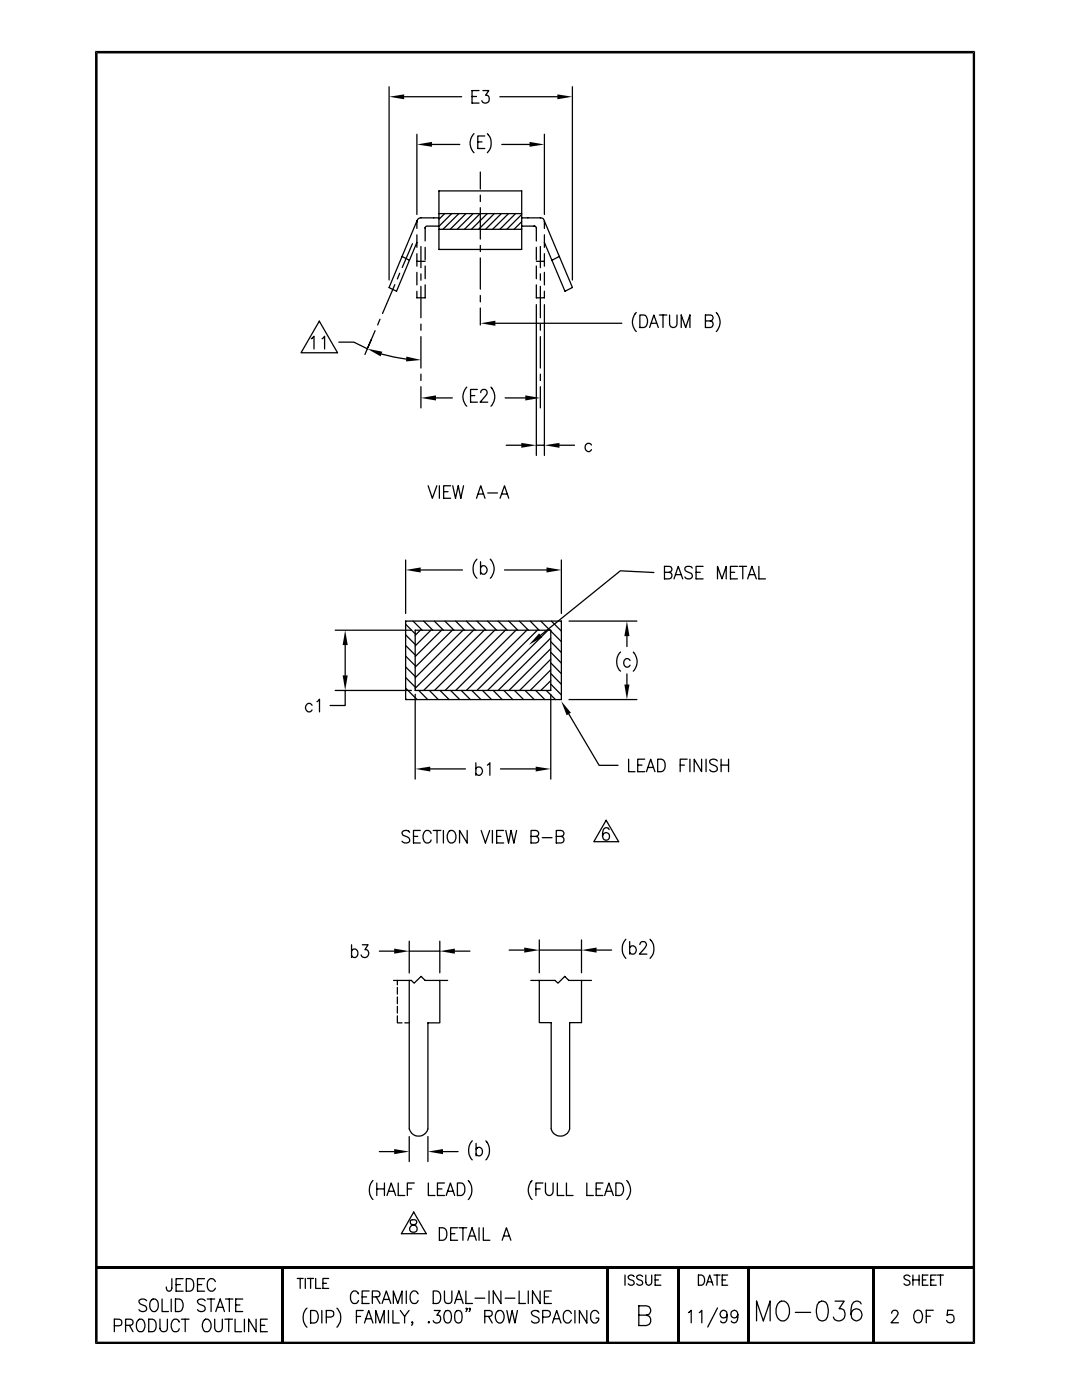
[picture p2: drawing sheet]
<svg xmlns="http://www.w3.org/2000/svg" width="216mm" height="279mm" viewBox="0 0 216 279" stroke-linecap="round" stroke-linejoin="round" font-family="sans-serif">
<g fill="none" stroke="#000" stroke-width=".25">
<path d="M77.6 17.3v38.6M80.6 19.3h11.5M94.2 19.3h.9M95.6 18.1h-1.4v2.5h1.4M96.4 18.1h1.1l-.6 .9a.79 .79 0 0 1 .6 1.3 .79 .79 0 0 1-1.4-.2M99.7 19.3h11.5M114.2 17.3v38.6M83.2 26.8v16M86.2 28.8h5.5M87.6 38.1h16.5v11.7h-16.5zM94.6 26.7a2.73 2.73 0 0 0 0 3.8M95.3 28.3h.9"/>
<path d="M95.8 34.3v3.4M95.8 38.9v1.3M96.7 27.1h-1.4v2.5h1.4M97.2 26.7a2.73 2.73 0 0 1 0 3.8M100.1 28.8h5.6M108.6 26.8v16M78.8 56.8l-2.5 5.8M79.8 54.5l-.5 1.2M80.2 51.2l1.5 .7M82.3 48.6l-2 4.8M83.2 44.3v1.3M83.2 46.9v2.5"/>
<path d="M83.2 50.6v2.5M83.2 54.4v2.5M83.2 48.4l-4.1 9.7-1.5-.7M83.2 44.1l-5.6 13.3M83.2 52.2h1.6M84 49.2v4.2M84 54.7v1.2M84 57.2v6.2M84.8 45.5v2.6M84.8 49.4v2.5M84.8 53.1v2.5M84.8 56.9v2.5h-1.6v-1.3"/>
<path d="M87.6 43.5h-3.6a.76 .76 0 0 0-.8 .8v-.1M87.6 45.8h16.5M87.6 42.6h16.5M88.7 42.6l-1.1 1.2M90.1 42.6l-2.5 2.5h-2.5l-.3 .4M91.6 42.6l-3.2 3.2M93 42.6l-3.2 3.2M94.4 42.6l-3.2 3.2M95.8 42.6l-3.1 3.2M95.8 41.4v6.3M95.8 49v1.2M95.8 51.5v6.2"/>
<path d="M95.8 59v1.2M97.2 42.6l-3.1 3.2M98.6 42.6l-3.1 3.2M100 42.6l-3.1 3.2M101.5 42.6l-3.2 3.2M102.9 42.6l-3.2 3.2M104.1 43.5h3.7a.72 .72 0 0 1 .8 .8v1.3M104.1 45.1h2.5M104.1 42.8l-3 3M104.1 44.2l-1.5 1.6M104.1 45.6l-.1 .2M106.6 45.1l.2 .1 .2 .3v2.6"/>
<path d="M107 56.9v2.5h1.6v-1.3M107 52.2h1.6M107 49.4v2.5M107 53.1v2.5M107.8 49.2v4.2M107.8 54.7v1.2M107.8 57.2v6.2M108.6 46.9v2.5M108.6 50.6v2.5M108.6 54.4v2.5M108.6 48.4l4.1 9.7 1.5-.7M108.6 44.1l5.6 13.3"/>
<path d="M111.6 51.2l-1.4 .7M62.1 67.6l.6-.5v2.5M63.7 64.1l3.7 6.3h-7.3zM64.3 67.6l.5-.5v2.5M67.6 68.3h3l2.7 1.3M74.1 67.8l-.7 1.5M74.8 66l-2 4.7M75.8 63.7l-.4 1.2M76.1 70.7l4.9 1M84 64.7v1.2M84 67.2v6.2M84 74.7v1.2"/>
<path d="M84 77.2v4.2M87 79.4h3.3M93.1 77.3a2.74 2.74 0 0 0 0 3.8M93.9 79h.8M95.2 77.7h-1.3v2.6h1.3M95.8 61.5v3.4M95.9 78.4l.2-.5 .7-.2a.74 .74 0 0 1 .1 1.3l-1.1 1.3h1.5M98 77.3a2.74 2.74 0 0 1 0 3.8M98.8 64.5h25.3M100.8 79.4h4M107 60.8v30.1M107.8 64.7v1.2"/>
<path d="M107.8 67.2v6.2M107.8 74.7v1.2M107.8 77.2v4.2M108.6 60.8v30.1M127 62.4a2.74 2.74 0 0 0 0 3.8M127.7 62.9h.7a1.14 1.14 0 0 1 .8 1.5 1.06 1.06 0 0 1-.8 1h-.7zM129.6 65.4l.9-2.5 .9 2.5M130 64.5h1M131.6 62.9h1.5M132.3 62.9v2.5M133.6 62.9v1.7a.74 .74 0 0 0 .7 .8 .74 .74 0 0 0 .8-.8v-1.7M135.9 65.4v-2.5l.9 2.5 .9-2.5v2.5"/>
<path d="M140.8 64.1h.9a.63 .63 0 0 0 .6-.5 .63 .63 0 0 0-.2-.7h-1.3v2.5h.9a.66 .66 0 0 0 .6-.7 .66 .66 0 0 0-.6-.6M142.9 62.4a2.74 2.74 0 0 1 0 3.8M85.4 96.9l.9 2.5 .9-2.5M87.7 96.9v2.5M88.5 98.1h.9M89.9 96.9h-1.4v2.5h1.4M90.3 96.9l.6 2.5 .5-2.5 .5 2.5 .6-2.5M95.1 99.4l.8-2.5 .9 2.5M95.4 98.6h1.1M97.3 98.4h2M99.8 99.4l.9-2.5 .8 2.5M100.1 98.6h1.1"/>
<path d="M101 88.9h3M107 88.9h1.6M111.6 88.9h3M118 88.8a.75 .75 0 0 0-1.1-.1 .75 .75 0 0 0-.1 1 .64 .64 0 0 0 .6 .4 .64 .64 0 0 0 .6-.4M80.9 111.8v10.6M83.9 113.7h8.4M95.2 111.6a2.74 2.74 0 0 0 0 3.8M95.9 113.3a.76 .76 0 0 1 1.1-.2 .76 .76 0 0 1 .1 1.1 .64 .64 0 0 1-.6 .4 .64 .64 0 0 1-.6-.4M95.9 112.1v2.5M97.8 111.6a2.74 2.74 0 0 1 0 3.8M100.7 113.7h8.4M112 111.8v10.6"/>
<path d="M130.5 114.3l-6.7-.4-15.9 12.9M132.6 114.2h.9a.63 .63 0 0 0 .6-.4 .63 .63 0 0 0-.2-.7l-1.3-.1v2.5h.9a.66 .66 0 0 0 .6-.6 .66 .66 0 0 0-.6-.7M134.5 115.5l.8-2.5 .9 2.5M134.8 114.7h1.1M138.1 113.4a.81 .81 0 0 0-.8-.4 .81 .81 0 0 0-.6 .6l.2 .4 1 .4a.63 .63 0 0 1 .2 .7 .63 .63 0 0 1-.5 .4h-.4l-.5-.4M138.9 114.2h.8M140.3 113h-1.4v2.5h1.4M143.2 115.5v-2.5l.9 2.5 .8-2.5v2.5M145.8 114.2h.8M147.2 113h-1.4v2.5h1.4M147.5 113h1.5M148.2 113v2.5"/>
<path d="M149.2 115.5l.8-2.5 .9 2.5M149.5 114.7h1.1M151.4 113v2.5h1.3M66.9 125.8h15.2M66.9 137.8h15.2M68.9 137.8v3h-3M68.9 128.7v6.1M80.9 124h31.1v15.6h-31.1zM80.9 124.6l1.9 1.9M80.9 126.7l1.9 1.9M80.9 128.8l1.9 1.9M80.9 130.9l1.9 1.9"/>
<path d="M80.9 133.1l1.9 1.9M80.9 135.2l1.9 1.9M80.9 137.3l2.3 2.3M80.9 139.4l.2 .2M82.4 124l1.8 1.8M82.8 125.8h27.1v12h-27.1zM82.8 138.6v16.9M83.6 137.8l1.7 1.8M83.9 125.8l-1.1 1M84.5 124l1.9 1.8M85.7 137.8l1.8 1.8M86 125.8l-3.2 3.1"/>
<path d="M86.7 124l1.8 1.8M87.8 137.8l1.8 1.8M88.1 125.8l-5.3 5.2M88.8 124l1.8 1.8M89.9 137.8l1.8 1.8M90.3 125.8l-7.5 7.3M90.9 124l1.8 1.8M92 137.8l1.9 1.8M92.4 125.8l-9.6 9.5M93 124l1.9 1.8M94.1 137.8l1.9 1.8M94.5 125.8l-11.7 11.6"/>
<path d="M95.2 124l1.8 1.8M96.3 137.8l1.8 1.8M96.6 125.8l-12.1 12M97.3 124l1.8 1.8M98.4 137.8l1.8 1.8M98.7 125.8l-12 12M99.4 124l1.8 1.8M100.5 137.8l1.8 1.8M100.8 125.8l-12 12M101.5 124l1.8 1.8M102.7 137.8l1.8 1.8M103 125.8l-12.1 12"/>
<path d="M103.6 124l1.9 1.8M104.8 137.8l1.8 1.8M105.1 125.8l-12.1 12M105.8 124l1.8 1.8M106.9 137.8l1.8 1.8M107.2 125.8l-12 12M107.9 124l1.8 1.8M109 137.8l1.8 1.8M109.3 125.8l-12 12M109.9 138.6v16.9M109.9 127.3l-10.5 10.5M109.9 129.5l-8.3 8.3"/>
<path d="M109.9 131.6l-6.2 6.2M109.9 133.7l-4.1 4.1M109.9 135.8l-2 2M109.9 125.9l2.1 2.2M109.9 128.1l2.1 2.1M109.9 130.2l2.1 2.1M109.9 132.3l2.1 2.2M109.9 134.4l2.1 2.2M109.9 136.5l2.1 2.2M110 124l2 1.9M113.5 124h13.6M113.5 139.6h13.6"/>
<path d="M123.8 130.1a2.74 2.74 0 0 0 0 3.8M125.1 127v2M125.1 134.5v2.1M125.7 131.8a.7 .7 0 0 0-.9-.3 .7 .7 0 0 0-.3 .9 .66 .66 0 0 0 .4 .7 .66 .66 0 0 0 .8-.3M126.4 130.1a2.74 2.74 0 0 1 0 3.8M62.3 140.8a.76 .76 0 0 0-1.1-.2 .76 .76 0 0 0-.1 1.1 .64 .64 0 0 0 .6 .4 .64 .64 0 0 0 .6-.4M63.2 140l.6-.5v2.6M85.9 153.5h7M95 153.4a.79 .79 0 0 1 1.3 .3 .79 .79 0 0 1-.9 1l-.4-.4M95 152.2v2.5M97.2 152.7l.5-.5v2.5M99.9 153.5h7"/>
<path d="M113.5 142.5l6 10.2h3.8M125.4 151.5v2.5h1.3M127.3 152.7h.8M128.7 151.5h-1.4v2.5h1.4M129 154l.8-2.5 .9 2.5M129.3 153.2h1M131.2 151.5a1.33 1.33 0 0 1 1.5 .8 1.33 1.33 0 0 1-.4 1.6l-1.1 .1zM135.7 152.7h.9M137.1 151.5h-1.4v2.5M137.7 151.5v2.5M140 151.5v2.5l-1.5-2.5v2.5M140.9 151.5v2.5"/>
<path d="M143.1 151.8a.84 .84 0 0 0-.8-.3 .84 .84 0 0 0-.7 .6l.2 .3 .9 .4a.62 .62 0 0 1 .2 1.1 .96 .96 0 0 1-1.3-.3M143.9 152.7h1.5M143.9 151.5v2.5M145.4 151.5v2.5M81.7 166.1a.83 .83 0 0 0-.8-.4 .83 .83 0 0 0-.7 .6l.2 .4 .9 .3a.66 .66 0 0 1 .2 1.1 1.01 1.01 0 0 1-1.3-.2M82.5 166.9h.9M83.9 165.7h-1.4v2.5h1.4M86 166.3a.75 .75 0 0 0-.7-.6 .75 .75 0 0 0-.8 .6 1.51 1.51 0 0 0 .5 1.9 .78 .78 0 0 0 1-.6M86.4 165.7h1.6M87.2 165.7v2.5M88.5 165.7v2.5M89.7 165.9a.89 .89 0 0 1 1.3 .8 1.1 1.1 0 0 1-1.1 1.5 1.54 1.54 0 0 1-.2-2.3z"/>
<path d="M93.2 165.7v2.5l-1.5-2.5v2.5M96 165.7l.9 2.5 .8-2.5M98.3 165.7v2.5M99.1 166.9h.8M100.5 165.7h-1.4v2.5h1.4M100.9 165.7l.6 2.5 .5-2.5 .5 2.5 .6-2.5M106 166.9l1.3-.1a.59 .59 0 0 0 0-.9l-1.3-.2v2.5l1.3-.1a.67 .67 0 0 0 .2-.7 .67 .67 0 0 0-.6-.5M108.2 167.2h2M111 166.9l1.3-.1a.59 .59 0 0 0 0-.9l-1.3-.2v2.5l1.3-.1a.67 .67 0 0 0 .2-.7 .67 .67 0 0 0-.5-.5M120.9 163.7l2.5 4.3h-4.9zM121.5 165.6l-.1-.3-.5-.1a1.52 1.52 0 0 0-.5 2.1 .7 .7 0 0 0 1.1 .1 .7 .7 0 0 0-.3-1.1 .7 .7 0 0 0-1 .6M70.1 189.8a.7 .7 0 0 1 1-.3 .7 .7 0 0 1 .3 .9 .66 .66 0 0 1-.5 .7 .66 .66 0 0 1-.8-.4"/>
<path d="M70.1 188.6v2.5M72.3 188.6h1.1l-.6 .9a.78 .78 0 0 1 .6 1.3 .78 .78 0 0 1-1.3-.2M75.7 189.8h3M78.5 195.7h3.6l.5 .5 1.4-1.3 .8 .8h4.5M79.3 195.7v.9M79.3 197.1v1.3M79.3 199v1.3M81.7 195.7v29.6a1.92 1.92 0 0 0 1.8 1.4 1.92 1.92 0 0 0 1.9-1.4v-21.2h2.4v-8.4M81.7 187.8v6.4M81.7 189.8h6.1M87.8 187.8v6.3M90.8 189.8h3"/>
<path d="M101.6 189.6h3M105.9 195.7h4.8l.6 .5 1.4-1.3 .8 .8h4.5M107.6 195.7v8.4h2.4M107.6 187.6v6.5M107.6 189.6h8.4M116 187.6v6.5M116 195.7v8.4h-2.3M119 189.6h3M124.9 187.5a2.85 2.85 0 0 0 0 3.8M125.6 189.1a.8 .8 0 0 1 1.4 .3 .8 .8 0 0 1-.9 1l-.5-.3M125.6 187.9v2.5M127.7 188.5l.4-.6 .7 .1a.76 .76 0 0 1-.1 1.2l-1.1 1.2h1.5"/>
<path d="M129.7 187.5a2.73 2.73 0 0 1 0 3.8M79.3 202.7v1.4h.9M79.3 200.8v1.4M80.8 204.1h.9M110 204.1v21.2a1.9 1.9 0 0 0 1.8 1.4 1.9 1.9 0 0 0 1.9-1.4v-21.2M74.4 235.6a2.86 2.86 0 0 0 0 3.8M75.2 236.1v2.5M75.2 237.3h1.5M75.7 229.8h3M76.7 236.1v2.5M77.2 238.6l.9-2.5 .9 2.5M77.6 237.7h1"/>
<path d="M79.5 236.1v2.5h1.3M81.3 237.3h.9M81.7 226.8v5M82.7 236.1h-1.4v2.5M85.4 226.8v5M85.5 236.1v2.5h1.3M87.3 237.3h.9M88.4 229.8h3M88.7 236.1h-1.4v2.5h1.4M89 238.6l.9-2.5 .8 2.5M89.3 237.7h1.1M91.3 236.1h.7a1.41 1.41 0 0 1 0 2.5h-.7z"/>
<path d="M93.4 235.6a2.86 2.86 0 0 1 0 3.8M94.2 227.7a2.86 2.86 0 0 0 0 3.8M95 229.4a.7 .7 0 0 1 .9-.4 .7 .7 0 0 1 .4 1 .66 .66 0 0 1-.5 .7 .66 .66 0 0 1-.8-.4M95 228.2v2.5M96.9 227.7a2.86 2.86 0 0 1 0 3.8M106.2 235.6a2.74 2.74 0 0 0 0 3.8M106.9 237.3h.9M108.3 236.1h-1.4v2.5M108.8 236.1v1.8a.76 .76 0 0 0 .8 .7 .76 .76 0 0 0 .8-.7v-1.8M111.2 236.1v2.5h1.3M113 236.1v2.5h1.3M117.1 236.1v2.5h1.3"/>
<path d="M119 237.3h.8M120.3 236.1h-1.3v2.5h1.3M120.6 238.6l.9-2.5 .9 2.5M121 237.7h1M122.9 236.1h.8a1.14 1.14 0 0 1 .7 1.5 1.06 1.06 0 0 1-.7 1h-.8zM125.1 235.6a2.74 2.74 0 0 1 0 3.8M29.3 259.6a.84 .84 0 0 0-.9-.4 .84 .84 0 0 0-.7 .6l.2 .4 .9 .4a.61 .61 0 0 1 .4 .4 .61 .61 0 0 1-.2 .6 .96 .96 0 0 1-1.3-.2M30.1 259.6l.4-.4a1.09 1.09 0 0 1 1.1 1.6 .86 .86 0 0 1-.9 1 .86 .86 0 0 1-.8-1v-.6zM32.3 259.2v2.5h1.3M34.2 259.2v2.5M34.3 255.2v1.9l-.1 .4a.51 .51 0 0 1-.9 0l-.1-.7M35 259.2h.8a1.38 1.38 0 0 1 .8 1.3 1.38 1.38 0 0 1-.8 1.2h-.8z"/>
<path d="M35.1 256.4h.9M36.5 255.2h-1.4v2.5h1.4M37.2 255.2a1.33 1.33 0 0 1 1.5 .7 1.33 1.33 0 0 1-.5 1.7l-1 .1zM39.4 256.4h.9M40.8 255.2h-1.4v2.5h1.4M40.9 259.6a.84 .84 0 0 0-.8-.4 .84 .84 0 0 0-.7 .6l.2 .4 .9 .4a.62 .62 0 0 1 .2 1 .96 .96 0 0 1-1.3-.2M41.4 259.2h1.4M42.1 259.2v2.5M43 255.8a.83 .83 0 0 0-1-.6 .83 .83 0 0 0-.6 1 1.09 1.09 0 0 0 1 1.5l.6-.6M45 259.2h1.5M45.8 259.2v2.5M48.4 259.2h-1.4v2.5h1.4"/>
<path d="M59.3 255.1h1.2M59.9 255.1v2M60.9 255.1v2M61.3 255.1h1.3M62 255.1v2M63 255.1v2h1M64.4 256.1h.8M65.6 255.1h-1.2v2h1.2M71.5 258.2a.83 .83 0 0 0-.9-.6 .83 .83 0 0 0-.7 1 1.05 1.05 0 0 0 .2 1.1 1.05 1.05 0 0 0 1.1 .4l.3-.6M72.3 258.8h.9M73.7 257.6h-1.4v2.5h1.4M74.3 258.8h1a.59 .59 0 0 0 .5-.4 .59 .59 0 0 0-.2-.6l-1.3-.2v2.5"/>
<path d="M75.1 258.8l.7 1.3M76.6 259.3h1M81.1 257.6v2.5M82 243.5a.53 .53 0 0 0 .2 .8 .89 .89 0 0 1 .9 .5 .89 .89 0 0 1-.1 1 .85 .85 0 0 1-1.3-.4 1.16 1.16 0 0 1 1.3-1.1l.1-.5a.81 .81 0 0 0-1.1-.3zM82.5 241.9l2.5 4.3h-4.9zM83.4 258.2a.83 .83 0 0 0-.9-.6 .83 .83 0 0 0-.7 1 1.05 1.05 0 0 0 .2 1.1 1.05 1.05 0 0 0 1.1 .4l.3-.6M86.4 257.6a1.32 1.32 0 0 1 1.5 .7 1.32 1.32 0 0 1-.2 1.5l-.2 .3h-1.1zM87.7 245a1.33 1.33 0 0 1 1.5 .8 1.33 1.33 0 0 1-.5 1.6l-1 .1zM88.7 257.6v1.9a.74 .74 0 0 0 .7 .6 .74 .74 0 0 0 .8-.6v-1.9M89.9 246.2h.9M91.1 259.3h1M91.3 245h-1.4v2.5h1.4"/>
<path d="M91.6 245h1.5M92.4 245v2.5M93 257.6v2.5h1.3M93.3 247.5l.9-2.5 .8 2.5M93.7 246.7h1M94.8 259.1h1.9M95.6 245v2.5M96.4 245v2.5h1.3M97.6 257.6v2.5M99.9 257.6v2.5l-1.5-2.5v2.5M100.2 247.5l.8-2.5 .9 2.5M100.5 246.7h1.1"/>
<path d="M100.8 259.1h1.9M103.6 257.6v2.5h1.3M105.4 257.6v2.5M107.8 257.6v2.5l-1.5-2.5v2.5M108.6 258.8h.9M110 257.6h-1.4v2.5h1.4M124.7 254.5v2M126.5 254.8a.64 .64 0 0 0-.6-.4 .64 .64 0 0 0-.6 .6l.4 .4 .7 .2a.51 .51 0 0 1 .1 .5 .51 .51 0 0 1-.4 .4h-.3l-.5-.3M128.2 254.8a.64 .64 0 0 0-.6-.4 .64 .64 0 0 0-.6 .6l.4 .4 .7 .2a.51 .51 0 0 1 .1 .5 .51 .51 0 0 1-.4 .4h-.3l-.5-.3M128.9 254.5v1.4a.59 .59 0 0 0 .6 .6 .59 .59 0 0 0 .5-.6v-1.4M130.7 255.4h.7M131.9 254.5h-1.2v2h1.2"/>
<path d="M139.4 254.5a1.07 1.07 0 0 1 1.2 .7 1.07 1.07 0 0 1-.6 1.3h-.6zM140.9 256.5l.7-2 .7 2M141.2 255.8h.8M142.5 254.5h1.2M143.1 254.5v2M144.1 255.4h.7M145.2 254.5h-1.1v2h1.1M155.5 259.9a1.34 1.34 0 0 1 2 1.3 2.24 2.24 0 0 1-1 2.4 1.46 1.46 0 0 1-1.6-1.5 2.43 2.43 0 0 1 .6-2.2zM163.4 259.9l.9-.2a1.86 1.86 0 0 1 1 2.2l-.2 .9-.3 .6-.9 .2a1.86 1.86 0 0 1-1-2.2l.2-1zM166.6 259.7h1.8l-1 1.5h.5a1.25 1.25 0 0 1 .4 2 1.25 1.25 0 0 1-2-.4M181.6 254.8a.64 .64 0 0 0-.7-.4 .64 .64 0 0 0-.5 .6l.3 .4 .7 .2a.51 .51 0 0 1 .2 .5 .51 .51 0 0 1-.5 .4h-.3l-.4-.3M182.2 254.5v2"/>
<path d="M182.2 255.4h1.2M183.4 254.5v2M184.1 255.4h.6M185.2 254.5h-1.1v2h1.1M185.7 255.4h.7M186.8 254.5h-1.1v2h1.1M187.1 254.5h1.2M187.7 254.5v2M22.8 264.6l1.3-.1a.71 .71 0 0 0 .2-.7 .71 .71 0 0 0-.6-.5h-.9v2.5M25.1 264.5h.9a.62 .62 0 0 0 .6-.6 .62 .62 0 0 0-.6-.6h-.9v2.5M25.8 264.5l.7 1.3M27.6 263.4l.3-.1a1.19 1.19 0 0 1 .9 1.9 .8 .8 0 0 1-1 .6 .8 .8 0 0 1-.6-1 1.45 1.45 0 0 1 .4-1.4z"/>
<path d="M29.7 263.3a1.32 1.32 0 0 1 1.4 .6 1.32 1.32 0 0 1-.2 1.5l-.2 .3-1 .1zM31.9 263.3v1.8a.74 .74 0 0 0 .8 .7 .74 .74 0 0 0 .7-.7v-1.8M35.8 263.9a.75 .75 0 0 0-.8-.7 .75 .75 0 0 0-.7 .7 1.51 1.51 0 0 0 .5 1.9l.7-.1 .3-.5M36.2 263.3h1.5M37 263.3v2.5M40.8 263.4l.2-.1a1.22 1.22 0 0 1 1 1.9 .75 .75 0 0 1-.7 .6 .75 .75 0 0 1-.8-.6 1.6 1.6 0 0 1 .3-1.8zM42.8 263.3v1.8a.77 .77 0 0 0 .8 .7 .77 .77 0 0 0 .8-.7v-1.8M43.1 261.7l.8-2.5 .9 2.5M43.4 260.9h1M44.9 263.3h1.5M45.6 263.3v2.5M46.9 263.3v2.5h1.3"/>
<path d="M47 260.4h.9M48.8 263.3v2.5M51.1 263.3v2.5l-1.5-2.5v2.5M52 264.5h.8M53.3 263.3h-1.3v2.5h1.3M61.3 261.1a2.73 2.73 0 0 0 0 3.8M62 261.5h.7a1.38 1.38 0 0 1 .8 1.3 1.38 1.38 0 0 1-.8 1.2h-.7zM64.2 261.5v2.5M65.1 262.8h.9a.66 .66 0 0 0 .6-.6 .66 .66 0 0 0-.6-.7h-.9v2.5M67.2 261.1a2.73 2.73 0 0 1 0 3.8M71.1 262.7h.9M72.5 261.5h-1.4v2.5"/>
<path d="M72.7 264l.9-2.5 .8 2.5M73 263.2h1.1M75 264v-2.5l.8 2.5 .9-2.5v2.5M76.2 260.1l.9-2.5 .9 2.5M77.5 261.5v2.5M78.4 261.5v2.5h1.3M78.5 260.1v-2.5l.9 2.5 .8-2.5v2.5M79.9 261.5l.8 1.2M80.7 262.7v1.3M81.6 261.5l-.9 1.2M82.3 263.9v.1l-.2-.1 .2-.1v.1l-.2 .6M85.6 263.8l.1 .1-.1 .1v-.2l-.1 .1"/>
<path d="M86.7 261.5h1.1l-.6 1a.79 .79 0 0 1 .6 1.2 .79 .79 0 0 1-1.4-.1M88.9 261.7a.67 .67 0 0 1 1.1 .3 2.08 2.08 0 0 1-.3 1.9 .68 .68 0 0 1-1-.3 2.08 2.08 0 0 1 .2-1.9zM90.7 260.1l.9-2.5 .8 2.5M91.1 261.7a.68 .68 0 0 1 1 .3 2.49 2.49 0 0 1-.2 1.9 .72 .72 0 0 1-1.1-.3 2.28 2.28 0 0 1 .3-1.9zM93.1 261.3l.1-.1-.1 .1-.1-.1 .1-.1 .1 .3-.2 .3M93.7 261.3l.1-.1-.1 .1-.1-.1 .1-.1 .1 .3-.2 .3M96.7 262.7h1a.6 .6 0 0 0 .5-.6 .6 .6 0 0 0-.5-.6h-1v2.5M97.5 262.7l.7 1.3M99.1 261.9a.75 .75 0 0 1 .7-.4 .75 .75 0 0 1 .7 .6 1.51 1.51 0 0 1-.6 1.9 1.19 1.19 0 0 1-1-.6 1.19 1.19 0 0 1 .1-1.3zM101.1 261.5l.5 2.5 .6-2.5 .5 2.5 .6-2.5M107.6 261.9a.84 .84 0 0 0-.9-.4 .84 .84 0 0 0-.7 .6l.3 .4 .8 .3a.61 .61 0 0 1 .5 .5 .61 .61 0 0 1-.2 .6 .96 .96 0 0 1-1.4-.2M108.3 262.8h1a.66 .66 0 0 0 .5-.6 .66 .66 0 0 0-.5-.7h-1v2.5"/>
<path d="M110.2 264l.9-2.5 .8 2.5M110.5 263.2h1.1M114 262.1a.82 .82 0 0 0-1-.6 .82 .82 0 0 0-.6 1 1.14 1.14 0 0 0 1.1 1.5l.5-.6M114.7 261.5v2.5M117.1 261.5v2.5l-1.5-2.5v2.5M119.5 262.1a.82 .82 0 0 0-1-.6 .82 .82 0 0 0-.6 1 1.14 1.14 0 0 0 1 1.5 .95 .95 0 0 0 .6-.9h-.6M127.5 262.5h1.5a.93 .93 0 0 0 .9-1 .93 .93 0 0 0-.9-.9h-1.5v3.9h1.5a1.05 1.05 0 0 0 .9-1 1.05 1.05 0 0 0-.9-1M137.4 262l.5-.5v2.5M139.5 262l.5-.5v2.5M143.2 261l-2 3.8M145.1 262.3a.73 .73 0 0 1-1.2 .6 .73 .73 0 0 1 .1-1.3 .67 .67 0 0 1 1 .2 2.72 2.72 0 0 1-.2 2.1 .64 .64 0 0 1-1-.2M147.2 262.3a.7 .7 0 0 1-.9 .6 .7 .7 0 0 1-.3-1.1 .7 .7 0 0 1 1.1 0 2.28 2.28 0 0 1-.2 2.1 .65 .65 0 0 1-1-.2"/>
<path d="M151 263.6v-3.9l1.3 3.9 1.4-3.9v3.9M158.7 261.9h3.1M171.8 260.2a.98 .98 0 0 0-1.5-.3 3.8 3.8 0 0 0-.3 3.2 1.17 1.17 0 0 0 2-.3 1.17 1.17 0 0 0-1.2-1.6l-.5 .2-.3 .3-.2 .6M177.9 262.1l.1-.4 .4-.2 .6 .1a.55 .55 0 0 1 .1 .8l-1.3 1.6h1.5M182.5 261.8a.75 .75 0 0 1 .8-.3 .75 .75 0 0 1 .6 .6 1.51 1.51 0 0 1-.5 1.9h-.4a1.56 1.56 0 0 1-.5-2.2zM184.8 262.7h.9M186.2 261.5h-1.4v2.5M190.2 261.5h-1.1l-.1 1.1a.83 .83 0 0 1 1.1 0 .83 .83 0 0 1 0 1.1 .83 .83 0 0 1-1.1 0l-.1-.2"/>
</g>
<g fill="#000">
<path d="M19 10.2h175.6l-.5 .5h-174.6zM77.6 19.3l3-.5v1zM111.2 18.8l3 .5-3 .5zM194.6 10.2v258l-.5-.4v-257.1zM83.2 28.8l3-.5v1zM105.7 28.3l2.9 .5-2.9 .5zM73.3 69.6l3 .6-.4 .9zM81.1 71.2l2.9 .6-3 .3zM84 79.4l3-.5v1zM95.9 64.5l2.9-.5v1zM104.8 78.9l3 .5-3 .5zM104 88.4l3 .5-3 .5z"/>
<path d="M108.6 88.9l3-.5v1zM80.9 113.7l3-.5v1.1zM109.1 113.2l2.9 .5-2.9 .6zM68.9 125.8l.5 2.9h-1zM68.4 134.8h1l-.5 3zM107.6 126.4l.6 .8-2.7 1.5zM124.6 136.6h1l-.5 3zM125.1 124l.5 3h-1zM82.8 153.5l3.1-.5v1zM106.9 153l3 .5-3 .5zM112 139.9l1.9 2.3-.8 .5zM78.7 189.3l3 .5-3 .5z"/>
<path d="M87.8 189.8l3-.5v1zM104.6 189.1l3 .5-3 .5zM116 189.6l3-.5v1zM78.7 229.3l3 .5-3 .5zM85.4 229.8l3-.5v1zM19.2 252.7h175.1v.5h-175.1zM56.1 253h.5v15h-.5zM121 253h.5v15h-.5zM135 253h.6v15h-.6zM149.1 253h.5v15h-.5zM174.1 253h.5v15h-.5zM19 10.2l.5 .5v257.1l-.5 .4z"/>
<path d="M19 268.2l.5-.4h174.6l.5 .4z"/>
</g>
</svg>
